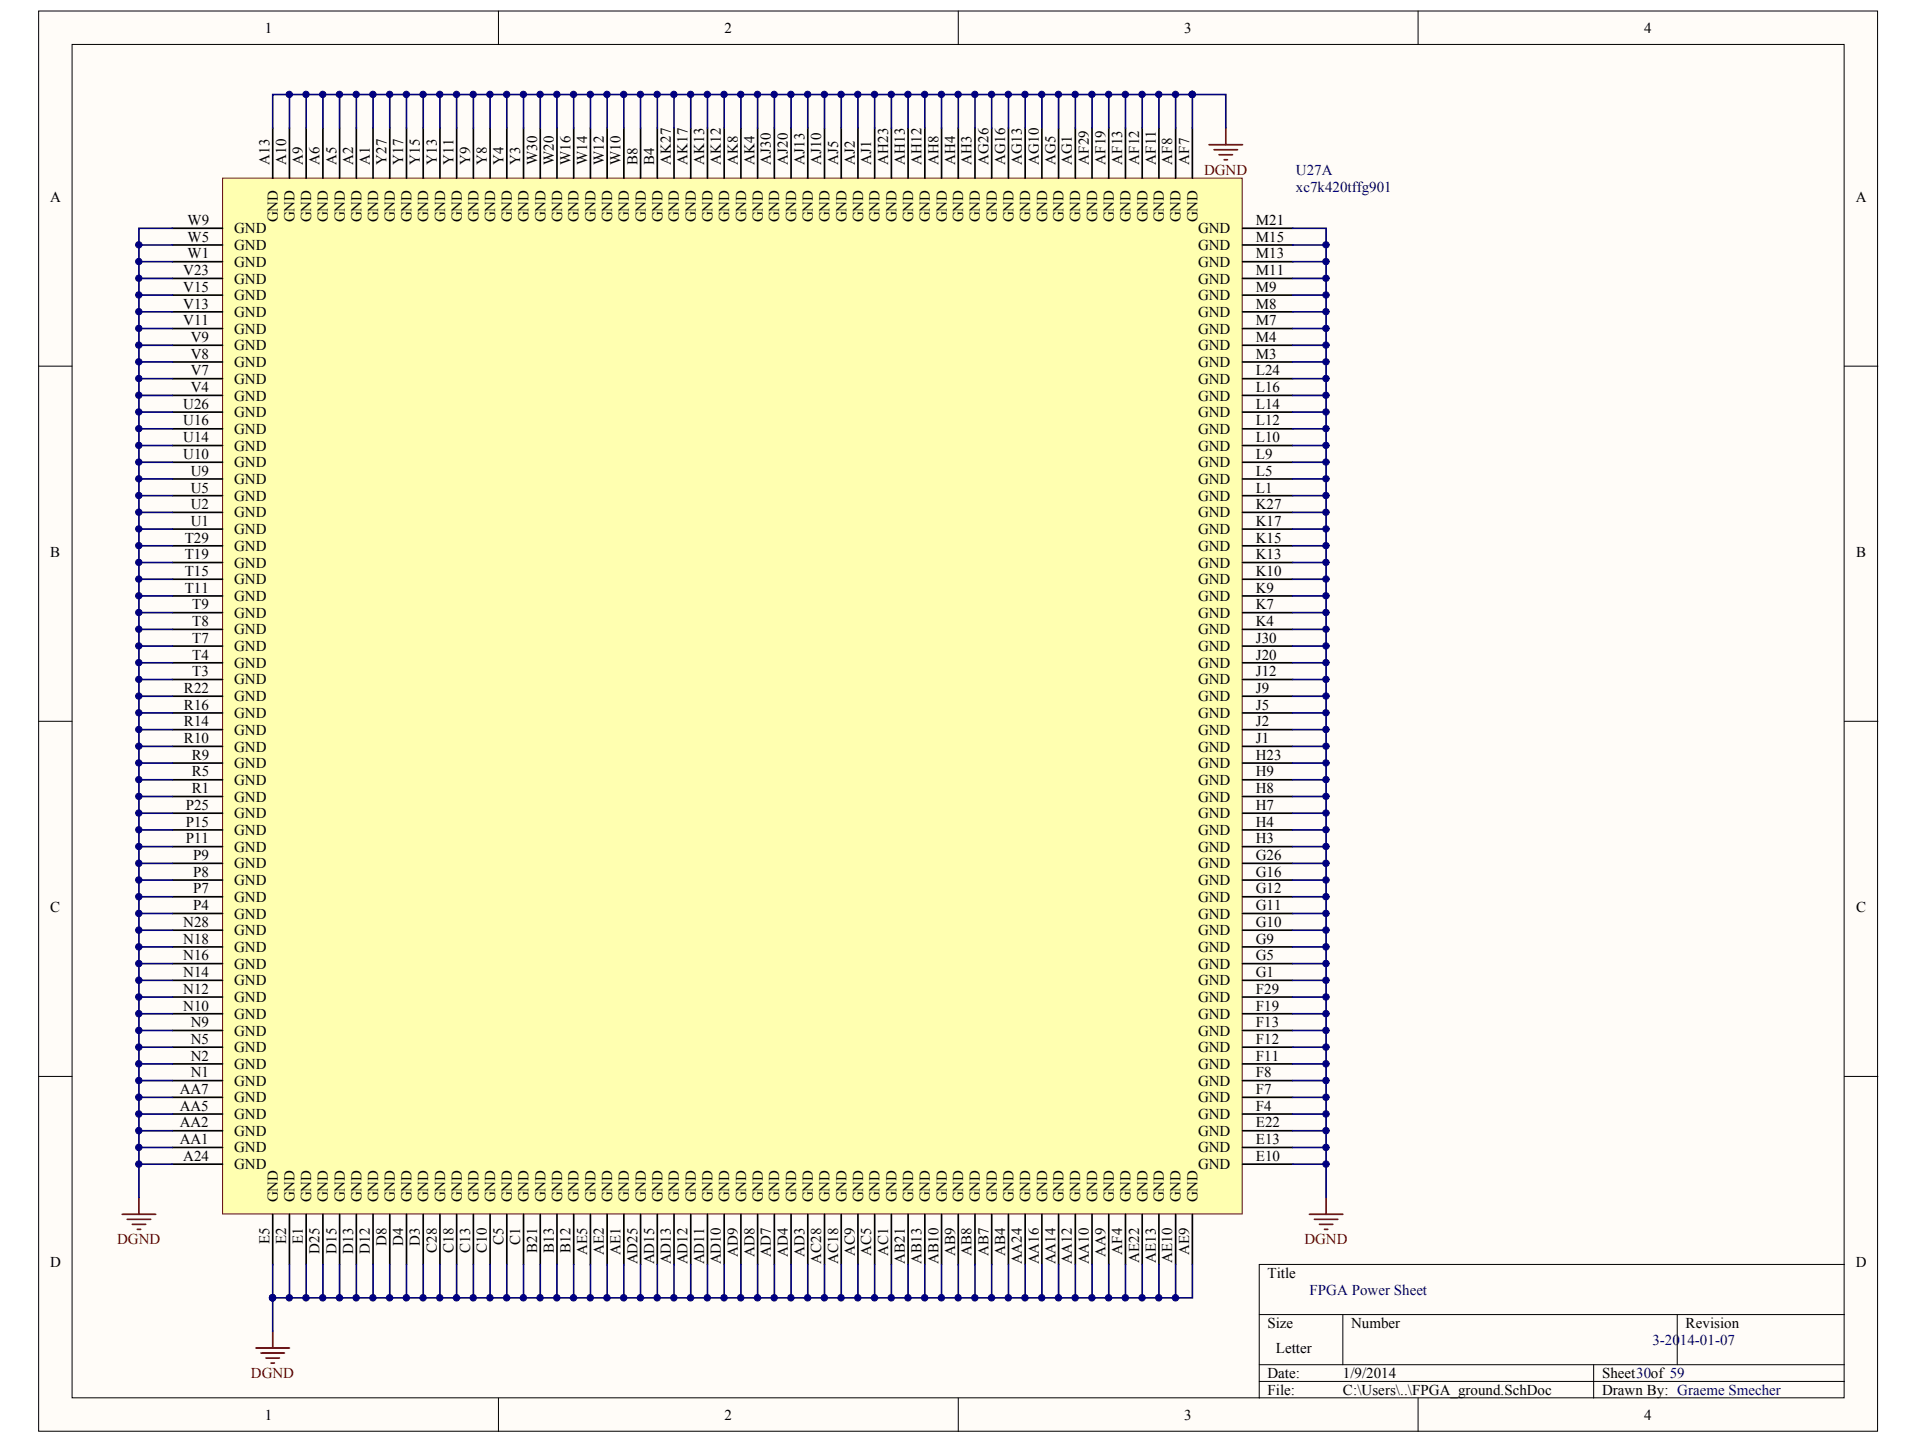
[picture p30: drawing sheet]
<svg xmlns="http://www.w3.org/2000/svg" width="271mm" height="204mm" viewBox="0 0 271 204" stroke-linecap="round" stroke-linejoin="round" font-family="sans-serif">
<defs><g id="words">
<g font-size="2.1">
<text x="37.4" y="4.6">1</text>
<text x="102.2" y="4.6">2</text>
<text x="167.1" y="4.6">3</text>
<text x="232" y="4.6">4</text>
<text x="38" y="23.2" transform="rotate(-90 38 23.2)">A13</text>
<text x="40.4" y="23.2" transform="rotate(-90 40.4 23.2)">A10</text>
<text x="42.7" y="23.2" transform="rotate(-90 42.7 23.2)">A9</text>
<text x="45.1" y="23.2" transform="rotate(-90 45.1 23.2)">A6</text>
<text x="47.5" y="23.2" transform="rotate(-90 47.5 23.2)">A5</text>
<text x="49.8" y="23.2" transform="rotate(-90 49.8 23.2)">A2</text>
<text x="52.2" y="23.2" transform="rotate(-90 52.2 23.2)">A1</text>
<text x="54.5" y="23.2" transform="rotate(-90 54.5 23.2)">Y27</text>
<text x="56.9" y="23.2" transform="rotate(-90 56.9 23.2)">Y17</text>
<text x="59.3" y="23.2" transform="rotate(-90 59.3 23.2)">Y15</text>
<text x="61.6" y="23.2" transform="rotate(-90 61.6 23.2)">Y13</text>
<text x="64" y="23.2" transform="rotate(-90 64 23.2)">Y11</text>
<text x="66.4" y="23.2" transform="rotate(-90 66.4 23.2)">Y9</text>
<text x="68.7" y="23.2" transform="rotate(-90 68.7 23.2)">Y8</text>
<text x="71" y="23.2" transform="rotate(-90 71 23.2)">Y4</text>
<text x="73.4" y="23.2" transform="rotate(-90 73.4 23.2)">Y3</text>
<text x="75.8" y="23.2" transform="rotate(-90 75.8 23.2)">W30</text>
<text x="78.1" y="23.2" transform="rotate(-90 78.1 23.2)">W20</text>
<text x="80.5" y="23.2" transform="rotate(-90 80.5 23.2)">W16</text>
<text x="82.8" y="23.2" transform="rotate(-90 82.8 23.2)">W14</text>
<text x="85.2" y="23.2" transform="rotate(-90 85.2 23.2)">W12</text>
<text x="87.6" y="23.2" transform="rotate(-90 87.6 23.2)">W10</text>
<text x="89.9" y="23.2" transform="rotate(-90 89.9 23.2)">B8</text>
<text x="92.3" y="23.2" transform="rotate(-90 92.3 23.2)">B4</text>
<text x="94.7" y="23.2" transform="rotate(-90 94.7 23.2)">AK27</text>
<text x="97" y="23.2" transform="rotate(-90 97 23.2)">AK17</text>
<text x="99.4" y="23.2" transform="rotate(-90 99.4 23.2)">AK13</text>
<text x="101.7" y="23.2" transform="rotate(-90 101.7 23.2)">AK12</text>
<text x="104.1" y="23.2" transform="rotate(-90 104.1 23.2)">AK8</text>
<text x="106.5" y="23.2" transform="rotate(-90 106.5 23.2)">AK4</text>
<text x="108.8" y="23.2" transform="rotate(-90 108.8 23.2)">AJ30</text>
<text x="111.2" y="23.2" transform="rotate(-90 111.2 23.2)">AJ20</text>
<text x="113.5" y="23.2" transform="rotate(-90 113.5 23.2)">AJ13</text>
<text x="115.9" y="23.2" transform="rotate(-90 115.9 23.2)">AJ10</text>
<text x="118.3" y="23.2" transform="rotate(-90 118.3 23.2)">AJ5</text>
<text x="120.6" y="23.2" transform="rotate(-90 120.6 23.2)">AJ2</text>
<text x="122.9" y="23.2" transform="rotate(-90 122.9 23.2)">AJ1</text>
<text x="125.3" y="23.2" transform="rotate(-90 125.3 23.2)">AH23</text>
<text x="127.7" y="23.2" transform="rotate(-90 127.7 23.2)">AH13</text>
<text x="130" y="23.2" transform="rotate(-90 130 23.2)">AH12</text>
<text x="132.4" y="23.2" transform="rotate(-90 132.4 23.2)">AH8</text>
<text x="134.8" y="23.2" transform="rotate(-90 134.8 23.2)">AH4</text>
<text x="137.1" y="23.2" transform="rotate(-90 137.1 23.2)">AH3</text>
<text x="139.5" y="23.2" transform="rotate(-90 139.5 23.2)">AG26</text>
<text x="141.8" y="23.2" transform="rotate(-90 141.8 23.2)">AG16</text>
<text x="144.2" y="23.2" transform="rotate(-90 144.2 23.2)">AG13</text>
<text x="146.6" y="23.2" transform="rotate(-90 146.6 23.2)">AG10</text>
<text x="148.9" y="23.2" transform="rotate(-90 148.9 23.2)">AG5</text>
<text x="151.3" y="23.2" transform="rotate(-90 151.3 23.2)">AG1</text>
<text x="153.6" y="23.2" transform="rotate(-90 153.6 23.2)">AF29</text>
<text x="156" y="23.2" transform="rotate(-90 156 23.2)">AF19</text>
<text x="158.4" y="23.2" transform="rotate(-90 158.4 23.2)">AF13</text>
<text x="160.7" y="23.2" transform="rotate(-90 160.7 23.2)">AF12</text>
<text x="163.1" y="23.2" transform="rotate(-90 163.1 23.2)">AF11</text>
<text x="165.4" y="23.2" transform="rotate(-90 165.4 23.2)">AF8</text>
<text x="167.8" y="23.2" transform="rotate(-90 167.8 23.2)">AF7</text>
<text x="7.1" y="28.5">A</text>
<text x="261.9" y="28.5">A</text>
<text x="26.5" y="34.1">W5</text>
<text x="26.5" y="31.8">W9</text>
<text x="33.1" y="35.3">GND</text>
<text x="33.1" y="32.9">GND</text>
<text x="39.2" y="31.4" transform="rotate(-90 39.2 31.4)">GND</text>
<text x="41.5" y="31.4" transform="rotate(-90 41.5 31.4)">GND</text>
<text x="43.9" y="31.4" transform="rotate(-90 43.9 31.4)">GND</text>
<text x="46.3" y="31.4" transform="rotate(-90 46.3 31.4)">GND</text>
<text x="48.6" y="31.4" transform="rotate(-90 48.6 31.4)">GND</text>
<text x="51" y="31.4" transform="rotate(-90 51 31.4)">GND</text>
<text x="53.4" y="31.4" transform="rotate(-90 53.4 31.4)">GND</text>
<text x="55.7" y="31.4" transform="rotate(-90 55.7 31.4)">GND</text>
<text x="58.1" y="31.4" transform="rotate(-90 58.1 31.4)">GND</text>
<text x="60.4" y="31.4" transform="rotate(-90 60.4 31.4)">GND</text>
<text x="62.8" y="31.4" transform="rotate(-90 62.8 31.4)">GND</text>
<text x="65.2" y="31.4" transform="rotate(-90 65.2 31.4)">GND</text>
<text x="67.5" y="31.4" transform="rotate(-90 67.5 31.4)">GND</text>
<text x="69.9" y="31.4" transform="rotate(-90 69.9 31.4)">GND</text>
<text x="72.2" y="31.4" transform="rotate(-90 72.2 31.4)">GND</text>
<text x="74.6" y="31.4" transform="rotate(-90 74.6 31.4)">GND</text>
<text x="77" y="31.4" transform="rotate(-90 77 31.4)">GND</text>
<text x="79.3" y="31.4" transform="rotate(-90 79.3 31.4)">GND</text>
<text x="81.7" y="31.4" transform="rotate(-90 81.7 31.4)">GND</text>
<text x="84" y="31.4" transform="rotate(-90 84 31.4)">GND</text>
<text x="86.4" y="31.4" transform="rotate(-90 86.4 31.4)">GND</text>
<text x="88.8" y="31.4" transform="rotate(-90 88.8 31.4)">GND</text>
<text x="91.1" y="31.4" transform="rotate(-90 91.1 31.4)">GND</text>
<text x="93.5" y="31.4" transform="rotate(-90 93.5 31.4)">GND</text>
<text x="95.8" y="31.4" transform="rotate(-90 95.8 31.4)">GND</text>
<text x="98.2" y="31.4" transform="rotate(-90 98.2 31.4)">GND</text>
<text x="100.5" y="31.4" transform="rotate(-90 100.5 31.4)">GND</text>
<text x="102.9" y="31.4" transform="rotate(-90 102.9 31.4)">GND</text>
<text x="105.3" y="31.4" transform="rotate(-90 105.3 31.4)">GND</text>
<text x="107.6" y="31.4" transform="rotate(-90 107.6 31.4)">GND</text>
<text x="110" y="31.4" transform="rotate(-90 110 31.4)">GND</text>
<text x="112.3" y="31.4" transform="rotate(-90 112.3 31.4)">GND</text>
<text x="114.7" y="31.4" transform="rotate(-90 114.7 31.4)">GND</text>
<text x="117.1" y="31.4" transform="rotate(-90 117.1 31.4)">GND</text>
<text x="119.4" y="31.4" transform="rotate(-90 119.4 31.4)">GND</text>
<text x="121.8" y="31.4" transform="rotate(-90 121.8 31.4)">GND</text>
<text x="124.1" y="31.4" transform="rotate(-90 124.1 31.4)">GND</text>
<text x="126.5" y="31.4" transform="rotate(-90 126.5 31.4)">GND</text>
<text x="128.9" y="31.4" transform="rotate(-90 128.9 31.4)">GND</text>
<text x="131.2" y="31.4" transform="rotate(-90 131.2 31.4)">GND</text>
<text x="133.6" y="31.4" transform="rotate(-90 133.6 31.4)">GND</text>
<text x="135.9" y="31.4" transform="rotate(-90 135.9 31.4)">GND</text>
<text x="138.3" y="31.4" transform="rotate(-90 138.3 31.4)">GND</text>
<text x="140.7" y="31.4" transform="rotate(-90 140.7 31.4)">GND</text>
<text x="143" y="31.4" transform="rotate(-90 143 31.4)">GND</text>
<text x="145.4" y="31.4" transform="rotate(-90 145.4 31.4)">GND</text>
<text x="147.8" y="31.4" transform="rotate(-90 147.8 31.4)">GND</text>
<text x="150.1" y="31.4" transform="rotate(-90 150.1 31.4)">GND</text>
<text x="152.4" y="31.4" transform="rotate(-90 152.4 31.4)">GND</text>
<text x="154.8" y="31.4" transform="rotate(-90 154.8 31.4)">GND</text>
<text x="157.2" y="31.4" transform="rotate(-90 157.2 31.4)">GND</text>
<text x="159.5" y="31.4" transform="rotate(-90 159.5 31.4)">GND</text>
<text x="161.9" y="31.4" transform="rotate(-90 161.9 31.4)">GND</text>
<text x="164.2" y="31.4" transform="rotate(-90 164.2 31.4)">GND</text>
<text x="166.6" y="31.4" transform="rotate(-90 166.6 31.4)">GND</text>
<text x="169" y="31.4" transform="rotate(-90 169 31.4)">GND</text>
<text x="169.1" y="35.3">GND</text>
<text x="169.1" y="32.9">GND</text>
<text x="177.2" y="34.1">M15</text>
<text x="177.2" y="31.8">M21</text>
<text x="25.9" y="41.2">V15</text>
<text x="25.9" y="38.8">V23</text>
<text x="26.5" y="36.5">W1</text>
<text x="33.1" y="40">GND</text>
<text x="33.1" y="37.6">GND</text>
<text x="169.1" y="40">GND</text>
<text x="169.1" y="37.6">GND</text>
<text x="177.2" y="41.2">M9</text>
<text x="177.2" y="38.8">M11</text>
<text x="177.2" y="36.5">M13</text>
<text x="25.9" y="45.9">V11</text>
<text x="25.9" y="43.6">V13</text>
<text x="33.1" y="47.1">GND</text>
<text x="33.1" y="44.7">GND</text>
<text x="33.1" y="42.4">GND</text>
<text x="169.1" y="47.1">GND</text>
<text x="169.1" y="44.7">GND</text>
<text x="169.1" y="42.4">GND</text>
<text x="177.2" y="45.9">M7</text>
<text x="177.2" y="43.6">M8</text>
<text x="26.9" y="53">V7</text>
<text x="26.9" y="50.6">V8</text>
<text x="26.9" y="48.2">V9</text>
<text x="33.1" y="51.8">GND</text>
<text x="33.1" y="49.4">GND</text>
<text x="169.1" y="51.8">GND</text>
<text x="169.1" y="49.4">GND</text>
<text x="177.2" y="53">L24</text>
<text x="177.2" y="50.6">M3</text>
<text x="177.2" y="48.2">M4</text>
<text x="25.9" y="57.7">U26</text>
<text x="26.9" y="55.3">V4</text>
<text x="33.1" y="58.9">GND</text>
<text x="33.1" y="56.5">GND</text>
<text x="33.1" y="54.2">GND</text>
<text x="169.1" y="58.9">GND</text>
<text x="169.1" y="56.5">GND</text>
<text x="169.1" y="54.2">GND</text>
<text x="177.2" y="57.7">L14</text>
<text x="177.2" y="55.3">L16</text>
<text x="25.9" y="64.8">U10</text>
<text x="25.9" y="62.4">U14</text>
<text x="25.9" y="60">U16</text>
<text x="33.1" y="66">GND</text>
<text x="33.1" y="63.6">GND</text>
<text x="33.1" y="61.2">GND</text>
<text x="169.1" y="66">GND</text>
<text x="169.1" y="63.6">GND</text>
<text x="169.1" y="61.2">GND</text>
<text x="177.2" y="64.8">L9</text>
<text x="177.2" y="62.4">L10</text>
<text x="177.2" y="60">L12</text>
<text x="26.9" y="71.8">U2</text>
<text x="26.9" y="69.5">U5</text>
<text x="26.9" y="67.1">U9</text>
<text x="33.1" y="70.7">GND</text>
<text x="33.1" y="68.3">GND</text>
<text x="169.1" y="70.7">GND</text>
<text x="169.1" y="68.3">GND</text>
<text x="177.2" y="71.8">K27</text>
<text x="177.2" y="69.5">L1</text>
<text x="177.2" y="67.1">L5</text>
<text x="26.1" y="76.6">T29</text>
<text x="26.9" y="74.2">U1</text>
<text x="33.1" y="77.7">GND</text>
<text x="33.1" y="75.4">GND</text>
<text x="33.1" y="73">GND</text>
<text x="169.1" y="77.7">GND</text>
<text x="169.1" y="75.4">GND</text>
<text x="169.1" y="73">GND</text>
<text x="177.2" y="76.6">K15</text>
<text x="177.2" y="74.2">K17</text>
<text x="7.1" y="78.6">B</text>
<text x="26.1" y="83.7">T11</text>
<text x="26.1" y="81.3">T15</text>
<text x="26.1" y="78.9">T19</text>
<text x="33.1" y="82.5">GND</text>
<text x="33.1" y="80.1">GND</text>
<text x="169.1" y="82.5">GND</text>
<text x="169.1" y="80.1">GND</text>
<text x="177.2" y="83.7">K9</text>
<text x="177.2" y="81.3">K10</text>
<text x="177.2" y="78.9">K13</text>
<text x="261.9" y="78.6">B</text>
<text x="27.1" y="88.3">T8</text>
<text x="27.1" y="86">T9</text>
<text x="33.1" y="89.5">GND</text>
<text x="33.1" y="87.2">GND</text>
<text x="33.1" y="84.8">GND</text>
<text x="169.1" y="89.5">GND</text>
<text x="169.1" y="87.2">GND</text>
<text x="169.1" y="84.8">GND</text>
<text x="177.2" y="88.3">K4</text>
<text x="177.2" y="86">K7</text>
<text x="27.1" y="95.4">T3</text>
<text x="27.1" y="93.1">T4</text>
<text x="27.1" y="90.7">T7</text>
<text x="33.1" y="94.3">GND</text>
<text x="33.1" y="91.9">GND</text>
<text x="169.1" y="94.3">GND</text>
<text x="169.1" y="91.9">GND</text>
<text x="177.2" y="95.4">J12</text>
<text x="177.2" y="93.1">J20</text>
<text x="177.2" y="90.7">J30</text>
<text x="26" y="100.1">R16</text>
<text x="26" y="97.8">R22</text>
<text x="33.1" y="101.3">GND</text>
<text x="33.1" y="99">GND</text>
<text x="33.1" y="96.6">GND</text>
<text x="169.1" y="101.3">GND</text>
<text x="169.1" y="99">GND</text>
<text x="169.1" y="96.6">GND</text>
<text x="177.2" y="100.1">J5</text>
<text x="177.2" y="97.8">J9</text>
<text x="26" y="104.9">R10</text>
<text x="26" y="102.5">R14</text>
<text x="27" y="107.2">R9</text>
<text x="33.1" y="106">GND</text>
<text x="33.1" y="103.7">GND</text>
<text x="169.1" y="106">GND</text>
<text x="169.1" y="103.7">GND</text>
<text x="177.2" y="107.2">H23</text>
<text x="177.2" y="104.9">J1</text>
<text x="177.2" y="102.5">J2</text>
<text x="27" y="111.9">R1</text>
<text x="27" y="109.6">R5</text>
<text x="33.1" y="113.1">GND</text>
<text x="33.1" y="110.7">GND</text>
<text x="33.1" y="108.4">GND</text>
<text x="169.1" y="113.1">GND</text>
<text x="169.1" y="110.7">GND</text>
<text x="169.1" y="108.4">GND</text>
<text x="177.2" y="111.9">H8</text>
<text x="177.2" y="109.6">H9</text>
<text x="26.2" y="119">P11</text>
<text x="26.2" y="116.7">P15</text>
<text x="26.2" y="114.3">P25</text>
<text x="33.1" y="117.8">GND</text>
<text x="33.1" y="115.5">GND</text>
<text x="169.1" y="117.8">GND</text>
<text x="169.1" y="115.5">GND</text>
<text x="177.2" y="119">H3</text>
<text x="177.2" y="116.7">H4</text>
<text x="177.2" y="114.3">H7</text>
<text x="27.3" y="123.7">P8</text>
<text x="27.3" y="121.3">P9</text>
<text x="33.1" y="124.9">GND</text>
<text x="33.1" y="122.5">GND</text>
<text x="33.1" y="120.2">GND</text>
<text x="169.1" y="124.9">GND</text>
<text x="169.1" y="122.5">GND</text>
<text x="169.1" y="120.2">GND</text>
<text x="177.2" y="123.7">G16</text>
<text x="177.2" y="121.3">G26</text>
<text x="7.1" y="128.7">C</text>
<text x="25.9" y="130.8">N28</text>
<text x="27.3" y="128.4">P4</text>
<text x="27.3" y="126.1">P7</text>
<text x="33.1" y="132">GND</text>
<text x="33.1" y="129.6">GND</text>
<text x="33.1" y="127.3">GND</text>
<text x="169.1" y="132">GND</text>
<text x="169.1" y="129.6">GND</text>
<text x="169.1" y="127.3">GND</text>
<text x="177.2" y="130.8">G10</text>
<text x="177.2" y="128.4">G11</text>
<text x="177.2" y="126.1">G12</text>
<text x="261.9" y="128.7">C</text>
<text x="25.9" y="137.9">N14</text>
<text x="25.9" y="135.5">N16</text>
<text x="25.9" y="133.2">N18</text>
<text x="33.1" y="136.7">GND</text>
<text x="33.1" y="134.3">GND</text>
<text x="169.1" y="136.7">GND</text>
<text x="169.1" y="134.3">GND</text>
<text x="177.2" y="137.9">G1</text>
<text x="177.2" y="135.5">G5</text>
<text x="177.2" y="133.2">G9</text>
<text x="25.9" y="142.6">N10</text>
<text x="25.9" y="140.2">N12</text>
<text x="33.1" y="143.8">GND</text>
<text x="33.1" y="141.4">GND</text>
<text x="33.1" y="139.1">GND</text>
<text x="169.1" y="143.8">GND</text>
<text x="169.1" y="141.4">GND</text>
<text x="169.1" y="139.1">GND</text>
<text x="177.2" y="142.6">F19</text>
<text x="177.2" y="140.2">F29</text>
<text x="26.9" y="149.7">N2</text>
<text x="26.9" y="147.3">N5</text>
<text x="26.9" y="145">N9</text>
<text x="33.1" y="148.5">GND</text>
<text x="33.1" y="146.1">GND</text>
<text x="169.1" y="148.5">GND</text>
<text x="169.1" y="146.1">GND</text>
<text x="177.2" y="149.7">F11</text>
<text x="177.2" y="147.3">F12</text>
<text x="177.2" y="145">F13</text>
<text x="25.4" y="154.4">AA7</text>
<text x="26.9" y="152">N1</text>
<text x="33.1" y="153.2">GND</text>
<text x="33.1" y="150.8">GND</text>
<text x="33.1" y="155.6">GND</text>
<text x="169.1" y="155.6">GND</text>
<text x="169.1" y="153.2">GND</text>
<text x="169.1" y="150.8">GND</text>
<text x="177.2" y="154.4">F7</text>
<text x="177.2" y="152">F8</text>
<text x="25.4" y="161.4">AA1</text>
<text x="25.4" y="159.1">AA2</text>
<text x="25.4" y="156.8">AA5</text>
<text x="33.1" y="160.3">GND</text>
<text x="33.1" y="157.9">GND</text>
<text x="169.1" y="160.3">GND</text>
<text x="169.1" y="157.9">GND</text>
<text x="177.2" y="161.4">E13</text>
<text x="177.2" y="159.1">E22</text>
<text x="177.2" y="156.8">F4</text>
<text x="25.9" y="163.8">A24</text>
<text x="33.1" y="165">GND</text>
<text x="33.1" y="162.6">GND</text>
<text x="169.1" y="165">GND</text>
<text x="169.1" y="162.6">GND</text>
<text x="177.2" y="163.8">E10</text>
<text x="39.2" y="169.7" transform="rotate(-90 39.2 169.7)">GND</text>
<text x="41.5" y="169.7" transform="rotate(-90 41.5 169.7)">GND</text>
<text x="43.9" y="169.7" transform="rotate(-90 43.9 169.7)">GND</text>
<text x="46.3" y="169.7" transform="rotate(-90 46.3 169.7)">GND</text>
<text x="48.6" y="169.7" transform="rotate(-90 48.6 169.7)">GND</text>
<text x="51" y="169.7" transform="rotate(-90 51 169.7)">GND</text>
<text x="53.4" y="169.7" transform="rotate(-90 53.4 169.7)">GND</text>
<text x="55.7" y="169.7" transform="rotate(-90 55.7 169.7)">GND</text>
<text x="58.1" y="169.7" transform="rotate(-90 58.1 169.7)">GND</text>
<text x="60.4" y="169.7" transform="rotate(-90 60.4 169.7)">GND</text>
<text x="62.8" y="169.7" transform="rotate(-90 62.8 169.7)">GND</text>
<text x="65.2" y="169.7" transform="rotate(-90 65.2 169.7)">GND</text>
<text x="67.5" y="169.7" transform="rotate(-90 67.5 169.7)">GND</text>
<text x="69.9" y="169.7" transform="rotate(-90 69.9 169.7)">GND</text>
<text x="72.2" y="169.7" transform="rotate(-90 72.2 169.7)">GND</text>
<text x="74.6" y="169.7" transform="rotate(-90 74.6 169.7)">GND</text>
<text x="77" y="169.7" transform="rotate(-90 77 169.7)">GND</text>
<text x="79.3" y="169.7" transform="rotate(-90 79.3 169.7)">GND</text>
<text x="81.7" y="169.7" transform="rotate(-90 81.7 169.7)">GND</text>
<text x="84" y="169.7" transform="rotate(-90 84 169.7)">GND</text>
<text x="86.4" y="169.7" transform="rotate(-90 86.4 169.7)">GND</text>
<text x="88.8" y="169.7" transform="rotate(-90 88.8 169.7)">GND</text>
<text x="91.1" y="169.7" transform="rotate(-90 91.1 169.7)">GND</text>
<text x="93.5" y="169.7" transform="rotate(-90 93.5 169.7)">GND</text>
<text x="95.8" y="169.7" transform="rotate(-90 95.8 169.7)">GND</text>
<text x="98.2" y="169.7" transform="rotate(-90 98.2 169.7)">GND</text>
<text x="100.5" y="169.7" transform="rotate(-90 100.5 169.7)">GND</text>
<text x="102.9" y="169.7" transform="rotate(-90 102.9 169.7)">GND</text>
<text x="105.3" y="169.7" transform="rotate(-90 105.3 169.7)">GND</text>
<text x="107.6" y="169.7" transform="rotate(-90 107.6 169.7)">GND</text>
<text x="110" y="169.7" transform="rotate(-90 110 169.7)">GND</text>
<text x="112.3" y="169.7" transform="rotate(-90 112.3 169.7)">GND</text>
<text x="114.7" y="169.7" transform="rotate(-90 114.7 169.7)">GND</text>
<text x="117.1" y="169.7" transform="rotate(-90 117.1 169.7)">GND</text>
<text x="119.4" y="169.7" transform="rotate(-90 119.4 169.7)">GND</text>
<text x="121.8" y="169.7" transform="rotate(-90 121.8 169.7)">GND</text>
<text x="124.1" y="169.7" transform="rotate(-90 124.1 169.7)">GND</text>
<text x="126.5" y="169.7" transform="rotate(-90 126.5 169.7)">GND</text>
<text x="128.9" y="169.7" transform="rotate(-90 128.9 169.7)">GND</text>
<text x="131.2" y="169.7" transform="rotate(-90 131.2 169.7)">GND</text>
<text x="133.6" y="169.7" transform="rotate(-90 133.6 169.7)">GND</text>
<text x="135.9" y="169.7" transform="rotate(-90 135.9 169.7)">GND</text>
<text x="138.3" y="169.7" transform="rotate(-90 138.3 169.7)">GND</text>
<text x="140.7" y="169.7" transform="rotate(-90 140.7 169.7)">GND</text>
<text x="143" y="169.7" transform="rotate(-90 143 169.7)">GND</text>
<text x="145.4" y="169.7" transform="rotate(-90 145.4 169.7)">GND</text>
<text x="147.8" y="169.7" transform="rotate(-90 147.8 169.7)">GND</text>
<text x="150.1" y="169.7" transform="rotate(-90 150.1 169.7)">GND</text>
<text x="152.4" y="169.7" transform="rotate(-90 152.4 169.7)">GND</text>
<text x="154.8" y="169.7" transform="rotate(-90 154.8 169.7)">GND</text>
<text x="157.2" y="169.7" transform="rotate(-90 157.2 169.7)">GND</text>
<text x="159.5" y="169.7" transform="rotate(-90 159.5 169.7)">GND</text>
<text x="161.9" y="169.7" transform="rotate(-90 161.9 169.7)">GND</text>
<text x="164.2" y="169.7" transform="rotate(-90 164.2 169.7)">GND</text>
<text x="166.6" y="169.7" transform="rotate(-90 166.6 169.7)">GND</text>
<text x="169" y="169.7" transform="rotate(-90 169 169.7)">GND</text>
<text x="7.1" y="178.9">D</text>
<text x="38" y="175.6" transform="rotate(-90 38 175.6)">E5</text>
<text x="40.4" y="175.6" transform="rotate(-90 40.4 175.6)">E2</text>
<text x="42.7" y="175.6" transform="rotate(-90 42.7 175.6)">E1</text>
<text x="45.1" y="176.9" transform="rotate(-90 45.1 176.9)">D25</text>
<text x="47.5" y="176.9" transform="rotate(-90 47.5 176.9)">D15</text>
<text x="49.8" y="176.9" transform="rotate(-90 49.8 176.9)">D13</text>
<text x="52.2" y="176.9" transform="rotate(-90 52.2 176.9)">D12</text>
<text x="54.5" y="175.9" transform="rotate(-90 54.5 175.9)">D8</text>
<text x="56.9" y="175.9" transform="rotate(-90 56.9 175.9)">D4</text>
<text x="59.3" y="175.9" transform="rotate(-90 59.3 175.9)">D3</text>
<text x="61.6" y="176.8" transform="rotate(-90 61.6 176.8)">C28</text>
<text x="64" y="176.8" transform="rotate(-90 64 176.8)">C18</text>
<text x="66.4" y="176.8" transform="rotate(-90 66.4 176.8)">C13</text>
<text x="68.7" y="176.8" transform="rotate(-90 68.7 176.8)">C10</text>
<text x="71" y="175.7" transform="rotate(-90 71 175.7)">C5</text>
<text x="73.4" y="175.7" transform="rotate(-90 73.4 175.7)">C1</text>
<text x="75.8" y="176.8" transform="rotate(-90 75.8 176.8)">B21</text>
<text x="78.1" y="176.8" transform="rotate(-90 78.1 176.8)">B13</text>
<text x="80.5" y="176.8" transform="rotate(-90 80.5 176.8)">B12</text>
<text x="82.8" y="177.2" transform="rotate(-90 82.8 177.2)">AE5</text>
<text x="85.2" y="177.2" transform="rotate(-90 85.2 177.2)">AE2</text>
<text x="87.6" y="177.2" transform="rotate(-90 87.6 177.2)">AE1</text>
<text x="89.9" y="178.4" transform="rotate(-90 89.9 178.4)">AD25</text>
<text x="92.3" y="178.4" transform="rotate(-90 92.3 178.4)">AD15</text>
<text x="94.7" y="178.4" transform="rotate(-90 94.7 178.4)">AD13</text>
<text x="97" y="178.4" transform="rotate(-90 97 178.4)">AD12</text>
<text x="99.4" y="178.4" transform="rotate(-90 99.4 178.4)">AD11</text>
<text x="101.7" y="178.4" transform="rotate(-90 101.7 178.4)">AD10</text>
<text x="104.1" y="177.4" transform="rotate(-90 104.1 177.4)">AD9</text>
<text x="106.5" y="177.4" transform="rotate(-90 106.5 177.4)">AD8</text>
<text x="108.8" y="177.4" transform="rotate(-90 108.8 177.4)">AD7</text>
<text x="111.2" y="177.4" transform="rotate(-90 111.2 177.4)">AD4</text>
<text x="113.5" y="177.4" transform="rotate(-90 113.5 177.4)">AD3</text>
<text x="115.9" y="178.3" transform="rotate(-90 115.9 178.3)">AC28</text>
<text x="118.3" y="178.3" transform="rotate(-90 118.3 178.3)">AC18</text>
<text x="120.6" y="177.2" transform="rotate(-90 120.6 177.2)">AC9</text>
<text x="122.9" y="177.2" transform="rotate(-90 122.9 177.2)">AC5</text>
<text x="125.3" y="177.2" transform="rotate(-90 125.3 177.2)">AC1</text>
<text x="127.7" y="178.3" transform="rotate(-90 127.7 178.3)">AB21</text>
<text x="130" y="178.3" transform="rotate(-90 130 178.3)">AB13</text>
<text x="132.4" y="178.3" transform="rotate(-90 132.4 178.3)">AB10</text>
<text x="134.8" y="177.2" transform="rotate(-90 134.8 177.2)">AB9</text>
<text x="137.1" y="177.2" transform="rotate(-90 137.1 177.2)">AB8</text>
<text x="139.5" y="177.2" transform="rotate(-90 139.5 177.2)">AB7</text>
<text x="141.8" y="177.2" transform="rotate(-90 141.8 177.2)">AB4</text>
<text x="144.2" y="178.4" transform="rotate(-90 144.2 178.4)">AA24</text>
<text x="146.6" y="178.4" transform="rotate(-90 146.6 178.4)">AA16</text>
<text x="148.9" y="178.4" transform="rotate(-90 148.9 178.4)">AA14</text>
<text x="151.3" y="178.4" transform="rotate(-90 151.3 178.4)">AA12</text>
<text x="153.6" y="178.4" transform="rotate(-90 153.6 178.4)">AA10</text>
<text x="156" y="177.4" transform="rotate(-90 156 177.4)">AA9</text>
<text x="158.4" y="177" transform="rotate(-90 158.4 177)">AF4</text>
<text x="160.7" y="178.2" transform="rotate(-90 160.7 178.2)">AE22</text>
<text x="163.1" y="178.2" transform="rotate(-90 163.1 178.2)">AE13</text>
<text x="165.4" y="178.2" transform="rotate(-90 165.4 178.2)">AE10</text>
<text x="167.8" y="177.2" transform="rotate(-90 167.8 177.2)">AE9</text>
<text x="261.9" y="178.9">D</text>
<text x="178.9" y="180.3">Title</text>
<text x="178.9" y="187.4">Size</text>
<text x="180" y="190.9">Letter</text>
<text x="190.7" y="187.4">Number</text>
<text x="237.9" y="187.4">Revision</text>
<text x="178.9" y="194.5">Date:</text>
<text x="178.9" y="196.8">File:</text>
<text x="189.5" y="194.5">1/9/2014</text>
<text x="189.5" y="196.8">C:\Users\..\FPGA_ground.SchDoc</text>
<text x="226.1" y="194.5">Sheet30of 59</text>
<text x="226.1" y="196.8">Drawn By: Graeme Smecher</text>
<text x="37.4" y="200.4">1</text>
<text x="102.2" y="200.4">2</text>
<text x="167.1" y="200.4">3</text>
<text x="232" y="200.4">4</text>
</g>
<g font-size="2.1" fill="#800000">
<text x="169.9" y="24.7">DGND</text>
<text x="16.5" y="175.6">DGND</text>
<text x="184.1" y="175.6">DGND</text>
<text x="35.4" y="194.5">DGND</text>
</g>
<g font-size="2.1" fill="#000080">
<text x="182.9" y="24.7">U27A</text>
<text x="182.9" y="27">xc7k420tffg901</text>
<text x="184.8" y="182.7">FPGA Power Sheet</text>
<text x="233.2" y="189.8">3-2014-01-07</text>
</g>
</g></defs>
<g fill="#fffcf8" stroke="#000" stroke-width=".14">
<path d="M5.5 1.6h259.4v200.4h-259.4z"/>
<path d="M10.2 6.3h250v190.9h-250z"/>
</g>
<g fill="none" stroke="#000" stroke-width=".14">
<path d="M70.3 1.6v4.7M135.2 1.6v4.7M200.1 1.6v4.7M5.5 51.7h4.7M260.3 51.7h4.7M5.5 101.8h4.7M260.3 101.8h4.7M5.5 151.9h4.7M260.3 151.9h4.7M260.3 178.4h-82.6v18.9M70.3 197.3v4.7M135.2 197.3v4.7"/>
<path d="M177.7 185.5h82.6M177.7 192.6h82.6M177.7 194.9h82.6M189.5 185.5v7.1M200.1 197.3v4.7M224.9 192.6v4.7M236.7 185.5v7.1"/>
</g>
<path d="M31.4 25.1h143.9v146.2h-143.9z" fill="#ffffb0" stroke="#800000" stroke-width=".14"/>
<g fill="none" stroke="#000" stroke-width=".24">
<path d="M38.5 18.1v7M40.8 18.1v7M43.2 18.1v7M45.6 18.1v7M47.9 18.1v7M50.3 18.1v7M52.6 18.1v7M55 18.1v7M57.4 18.1v7M59.7 18.1v7M62.1 18.1v7M64.4 18.1v7"/>
<path d="M66.8 18.1v7M69.2 18.1v7M71.5 18.1v7M73.9 18.1v7M76.2 18.1v7M78.6 18.1v7M81 18.1v7M83.3 18.1v7M85.7 18.1v7M88 18.1v7M90.4 18.1v7M92.8 18.1v7"/>
<path d="M95.1 18.1v7M97.5 18.1v7M99.8 18.1v7M102.2 18.1v7M104.5 18.1v7M106.9 18.1v7M109.3 18.1v7M111.6 18.1v7M114 18.1v7M116.3 18.1v7M118.7 18.1v7M121.1 18.1v7"/>
<path d="M123.4 18.1v7M125.8 18.1v7M128.1 18.1v7M130.5 18.1v7M132.9 18.1v7M135.2 18.1v7M137.6 18.1v7M139.9 18.1v7M142.3 18.1v7M144.7 18.1v7M147 18.1v7M149.4 18.1v7"/>
<path d="M151.7 18.1v7M154.1 18.1v7M156.5 18.1v7M158.8 18.1v7M161.2 18.1v7M163.5 18.1v7M165.9 18.1v7M168.3 18.1v7M24.3 39.3h7.1M24.3 36.9h7.1M24.3 34.6h7.1M24.3 32.2h7.1"/>
<path d="M175.3 39.3h7.1M175.3 36.9h7.1M175.3 34.6h7.1M175.3 32.2h7.1M24.3 58.2h7.1M24.3 55.8h7.1M24.3 53.4h7.1M24.3 51.1h7.1M24.3 48.7h7.1M24.3 46.4h7.1M24.3 44h7.1M24.3 41.6h7.1"/>
<path d="M175.3 58.2h7.1M175.3 55.8h7.1M175.3 53.4h7.1M175.3 51.1h7.1M175.3 48.7h7.1M175.3 46.4h7.1M175.3 44h7.1M175.3 41.6h7.1M24.3 79.4h7.1M24.3 77h7.1M24.3 74.7h7.1M24.3 72.3h7.1"/>
<path d="M24.3 69.9h7.1M24.3 67.6h7.1M24.3 65.2h7.1M24.3 62.9h7.1M24.3 60.5h7.1M175.3 79.4h7.1M175.3 77h7.1M175.3 74.7h7.1M175.3 72.3h7.1M175.3 69.9h7.1M175.3 67.6h7.1M175.3 65.2h7.1"/>
<path d="M175.3 62.9h7.1M175.3 60.5h7.1M24.3 98.2h7.1M24.3 95.9h7.1M24.3 93.5h7.1M24.3 91.2h7.1M24.3 88.8h7.1M24.3 86.5h7.1M24.3 84.1h7.1M24.3 81.7h7.1M175.3 98.2h7.1M175.3 95.9h7.1"/>
<path d="M175.3 93.5h7.1M175.3 91.2h7.1M175.3 88.8h7.1M175.3 86.5h7.1M175.3 84.1h7.1M175.3 81.7h7.1M24.3 119.5h7.1M24.3 117.1h7.1M24.3 114.8h7.1M24.3 112.4h7.1M24.3 110h7.1M24.3 107.7h7.1"/>
<path d="M24.3 105.3h7.1M24.3 103h7.1M24.3 100.6h7.1M175.3 119.5h7.1M175.3 117.1h7.1M175.3 114.8h7.1M175.3 112.4h7.1M175.3 110h7.1M175.3 107.7h7.1M175.3 105.3h7.1M175.3 103h7.1M175.3 100.6h7.1"/>
<path d="M24.3 138.3h7.1M24.3 136h7.1M24.3 133.6h7.1M24.3 131.3h7.1M24.3 128.9h7.1M24.3 126.5h7.1M24.3 124.2h7.1M24.3 121.8h7.1M175.3 138.3h7.1M175.3 136h7.1M175.3 133.6h7.1M175.3 131.3h7.1"/>
<path d="M175.3 128.9h7.1M175.3 126.5h7.1M175.3 124.2h7.1M175.3 121.8h7.1M24.3 159.6h7.1M24.3 157.2h7.1M24.3 154.8h7.1M24.3 152.5h7.1M24.3 150.1h7.1M24.3 147.8h7.1M24.3 145.4h7.1M24.3 143.1h7.1"/>
<path d="M24.3 140.7h7.1M175.3 159.6h7.1M175.3 157.2h7.1M175.3 154.8h7.1M175.3 152.5h7.1M175.3 150.1h7.1M175.3 147.8h7.1M175.3 145.4h7.1M175.3 143.1h7.1M175.3 140.7h7.1M24.3 164.3h7.1M24.3 161.9h7.1"/>
<path d="M38.5 171.4v7M40.8 171.4v7M43.2 171.4v7M45.6 171.4v7M47.9 171.4v7M50.3 171.4v7M52.6 171.4v7M55 171.4v7M57.4 171.4v7M59.7 171.4v7M62.1 171.4v7M64.4 171.4v7"/>
<path d="M66.8 171.4v7M69.2 171.4v7M71.5 171.4v7M73.9 171.4v7M76.2 171.4v7M78.6 171.4v7M81 171.4v7M83.3 171.4v7M85.7 171.4v7M88 171.4v7M90.4 171.4v7M92.8 171.4v7"/>
<path d="M95.1 171.4v7M97.5 171.4v7M99.8 171.4v7M102.2 171.4v7M104.5 171.4v7M106.9 171.4v7M109.3 171.4v7M111.6 171.4v7M114 171.4v7M116.3 171.4v7M118.7 171.4v7M121.1 171.4v7"/>
<path d="M123.4 171.4v7M125.8 171.4v7M128.1 171.4v7M130.5 171.4v7M132.9 171.4v7M135.2 171.4v7M137.6 171.4v7M139.9 171.4v7M142.3 171.4v7M144.7 171.4v7M147 171.4v7M149.4 171.4v7"/>
<path d="M151.7 171.4v7M154.1 171.4v7M156.5 171.4v7M158.8 171.4v7M161.2 171.4v7M163.5 171.4v7M165.9 171.4v7M168.3 171.4v7M175.3 164.3h7.1M175.3 161.9h7.1"/>
</g>
<g fill="none" stroke="#800000" stroke-width=".24">
<path d="M173 18.1v2.3M170.6 20.4h4.7M171.3 21.1h3.3M172 21.8h1.9M172.7 22.5h.5M17.2 171.4h4.8M18 172.1h3.3M18.7 172.8h1.9M19.4 173.5h.4M19.6 169v2.4M184.8 171.4h4.7M185.5 172.1h3.3"/>
<path d="M186.2 172.8h1.9M186.9 173.5h.5M187.1 169v2.4M36.1 190.2h4.7M36.8 190.9h3.3M37.5 191.6h1.9M38.2 192.3h.5M38.5 187.9v2.3"/>
</g>
<g fill="none" stroke="#000080" stroke-width=".24">
<path d="M40.8 13.3v4.8M43.2 13.3v4.8M45.6 13.3v4.8M47.9 13.3v4.8M50.3 13.3v4.8M52.6 13.3v4.8M55 13.3v4.8M57.4 13.3v4.8M59.7 13.3v4.8M62.1 13.3v4.8M64.4 13.3v4.8M66.8 13.3v4.8"/>
<path d="M69.2 13.3v4.8M71.5 13.3v4.8M73.9 13.3v4.8M76.2 13.3v4.8M78.6 13.3v4.8M81 13.3v4.8M83.3 13.3v4.8M85.7 13.3v4.8M88 13.3v4.8M90.4 13.3v4.8M92.8 13.3v4.8M95.1 13.3v4.8"/>
<path d="M97.5 13.3v4.8M99.8 13.3v4.8M102.2 13.3v4.8M104.5 13.3v4.8M106.9 13.3v4.8M109.3 13.3v4.8M111.6 13.3v4.8M114 13.3v4.8M116.3 13.3v4.8M118.7 13.3v4.8M121.1 13.3v4.8M123.4 13.3v4.8"/>
<path d="M125.8 13.3v4.8M128.1 13.3v4.8M130.5 13.3v4.8M132.9 13.3v4.8M135.2 13.3v4.8M137.6 13.3v4.8M139.9 13.3v4.8M142.3 13.3v4.8M144.7 13.3v4.8M147 13.3v4.8M149.4 13.3v4.8M151.7 13.3v4.8"/>
<path d="M154.1 13.3v4.8M156.5 13.3v4.8M158.8 13.3v4.8M161.2 13.3v4.8M163.5 13.3v4.8M165.9 13.3v4.8M168.3 13.3h-129.8v4.8M168.3 13.3h4.7v4.8M168.3 13.3v4.8M19.6 34.6h4.7M19.6 36.9h4.7M19.6 39.3h4.7"/>
<path d="M24.3 32.2h-4.7v136.8M182.4 32.2h4.7v136.8M182.4 34.6h4.7M182.4 36.9h4.7M182.4 39.3h4.7M19.6 41.6h4.7M19.6 44h4.7M19.6 46.4h4.7M19.6 48.7h4.7M19.6 51.1h4.7M19.6 53.4h4.7M19.6 55.8h4.7"/>
<path d="M19.6 58.2h4.7M182.4 41.6h4.7M182.4 44h4.7M182.4 46.4h4.7M182.4 48.7h4.7M182.4 51.1h4.7M182.4 53.4h4.7M182.4 55.8h4.7M182.4 58.2h4.7M19.6 60.5h4.7M19.6 62.9h4.7M19.6 65.2h4.7"/>
<path d="M19.6 67.6h4.7M19.6 69.9h4.7M19.6 72.3h4.7M19.6 74.7h4.7M19.6 77h4.7M19.6 79.4h4.7M182.4 60.5h4.7M182.4 62.9h4.7M182.4 65.2h4.7M182.4 67.6h4.7M182.4 69.9h4.7M182.4 72.3h4.7"/>
<path d="M182.4 74.7h4.7M182.4 77h4.7M182.4 79.4h4.7M19.6 81.7h4.7M19.6 84.1h4.7M19.6 86.5h4.7M19.6 88.8h4.7M19.6 91.2h4.7M19.6 93.5h4.7M19.6 95.9h4.7M19.6 98.2h4.7M182.4 81.7h4.7"/>
<path d="M182.4 84.1h4.7M182.4 86.5h4.7M182.4 88.8h4.7M182.4 91.2h4.7M182.4 93.5h4.7M182.4 95.9h4.7M182.4 98.2h4.7M19.6 100.6h4.7M19.6 103h4.7M19.6 105.3h4.7M19.6 107.7h4.7M19.6 110h4.7"/>
<path d="M19.6 112.4h4.7M19.6 114.8h4.7M19.6 117.1h4.7M19.6 119.5h4.7M182.4 100.6h4.7M182.4 103h4.7M182.4 105.3h4.7M182.4 107.7h4.7M182.4 110h4.7M182.4 112.4h4.7M182.4 114.8h4.7M182.4 117.1h4.7"/>
<path d="M182.4 119.5h4.7M19.6 121.8h4.7M19.6 124.2h4.7M19.6 126.5h4.7M19.6 128.9h4.7M19.6 131.3h4.7M19.6 133.6h4.7M19.6 136h4.7M19.6 138.3h4.7M182.4 121.8h4.7M182.4 124.2h4.7M182.4 126.5h4.7"/>
<path d="M182.4 128.9h4.7M182.4 131.3h4.7M182.4 133.6h4.7M182.4 136h4.7M182.4 138.3h4.7M19.6 140.7h4.7M19.6 143.1h4.7M19.6 145.4h4.7M19.6 147.8h4.7M19.6 150.1h4.7M19.6 152.5h4.7M19.6 154.8h4.7"/>
<path d="M19.6 157.2h4.7M19.6 159.6h4.7M182.4 140.7h4.7M182.4 143.1h4.7M182.4 145.4h4.7M182.4 147.8h4.7M182.4 150.1h4.7M182.4 152.5h4.7M182.4 154.8h4.7M182.4 157.2h4.7M182.4 159.6h4.7M19.6 161.9h4.7"/>
<path d="M19.6 164.3h4.7M38.5 178.4v9.5M40.8 178.4v4.7M43.2 178.4v4.7M45.6 178.4v4.7M47.9 178.4v4.7M50.3 178.4v4.7M52.6 178.4v4.7M55 178.4v4.7M57.4 178.4v4.7M59.7 178.4v4.7M62.1 178.4v4.7"/>
<path d="M64.4 178.4v4.7M66.8 178.4v4.7M69.2 178.4v4.7M71.5 178.4v4.7M73.9 178.4v4.7M76.2 178.4v4.7M78.6 178.4v4.7M81 178.4v4.7M83.3 178.4v4.7M85.7 178.4v4.7M88 178.4v4.7M90.4 178.4v4.7"/>
<path d="M92.8 178.4v4.7M95.1 178.4v4.7M97.5 178.4v4.7M99.8 178.4v4.7M102.2 178.4v4.7M104.5 178.4v4.7M106.9 178.4v4.7M109.3 178.4v4.7M111.6 178.4v4.7M114 178.4v4.7M116.3 178.4v4.7M118.7 178.4v4.7"/>
<path d="M121.1 178.4v4.7M123.4 178.4v4.7M125.8 178.4v4.7M128.1 178.4v4.7M130.5 178.4v4.7M132.9 178.4v4.7M135.2 178.4v4.7M137.6 178.4v4.7M139.9 178.4v4.7M142.3 178.4v4.7M144.7 178.4v4.7M147 178.4v4.7"/>
<path d="M149.4 178.4v4.7M151.7 178.4v4.7M154.1 178.4v4.7M156.5 178.4v4.7M158.8 178.4v4.7M161.2 178.4v4.7M163.5 178.4v4.7M165.9 178.4v4.7M168.3 178.4v4.7h-129.8M182.4 161.9h4.7M182.4 164.3h4.7"/>
</g>
<g fill="#000080" stroke="#000080" stroke-width=".14">
<circle cx="19.6" cy="34.5" r=".45"/>
<circle cx="19.6" cy="36.9" r=".45"/>
<circle cx="19.6" cy="39.3" r=".45"/>
<circle cx="19.6" cy="41.6" r=".45"/>
<circle cx="19.6" cy="44" r=".45"/>
<circle cx="19.6" cy="46.3" r=".45"/>
<circle cx="19.6" cy="48.7" r=".45"/>
<circle cx="19.6" cy="51.1" r=".45"/>
<circle cx="19.6" cy="53.4" r=".45"/>
<circle cx="19.6" cy="55.8" r=".45"/>
<circle cx="19.6" cy="58.1" r=".45"/>
<circle cx="19.6" cy="60.5" r=".45"/>
<circle cx="19.6" cy="62.8" r=".45"/>
<circle cx="19.6" cy="65.2" r=".45"/>
<circle cx="19.6" cy="67.6" r=".45"/>
<circle cx="19.6" cy="69.9" r=".45"/>
<circle cx="19.6" cy="72.3" r=".45"/>
<circle cx="19.6" cy="74.6" r=".45"/>
<circle cx="19.6" cy="77" r=".45"/>
<circle cx="19.6" cy="79.4" r=".45"/>
<circle cx="19.6" cy="81.7" r=".45"/>
<circle cx="19.6" cy="84.1" r=".45"/>
<circle cx="19.6" cy="86.4" r=".45"/>
<circle cx="19.6" cy="88.8" r=".45"/>
<circle cx="19.6" cy="91.1" r=".45"/>
<circle cx="19.6" cy="93.5" r=".45"/>
<circle cx="19.6" cy="95.9" r=".45"/>
<circle cx="19.6" cy="98.2" r=".45"/>
<circle cx="19.6" cy="100.6" r=".45"/>
<circle cx="19.6" cy="102.9" r=".45"/>
<circle cx="19.6" cy="105.3" r=".45"/>
<circle cx="19.6" cy="107.7" r=".45"/>
<circle cx="19.6" cy="110" r=".45"/>
<circle cx="19.6" cy="112.4" r=".45"/>
<circle cx="19.6" cy="114.7" r=".45"/>
<circle cx="19.6" cy="117.1" r=".45"/>
<circle cx="19.6" cy="119.4" r=".45"/>
<circle cx="19.6" cy="121.8" r=".45"/>
<circle cx="19.6" cy="124.2" r=".45"/>
<circle cx="19.6" cy="126.5" r=".45"/>
<circle cx="19.6" cy="128.9" r=".45"/>
<circle cx="19.6" cy="131.2" r=".45"/>
<circle cx="19.6" cy="133.6" r=".45"/>
<circle cx="19.6" cy="136" r=".45"/>
<circle cx="19.6" cy="138.3" r=".45"/>
<circle cx="19.6" cy="140.7" r=".45"/>
<circle cx="19.6" cy="143" r=".45"/>
<circle cx="19.6" cy="145.4" r=".45"/>
<circle cx="19.6" cy="147.8" r=".45"/>
<circle cx="19.6" cy="150.1" r=".45"/>
<circle cx="19.6" cy="152.5" r=".45"/>
<circle cx="19.6" cy="154.8" r=".45"/>
<circle cx="19.6" cy="157.2" r=".45"/>
<circle cx="19.6" cy="159.5" r=".45"/>
<circle cx="19.6" cy="161.9" r=".45"/>
<circle cx="19.6" cy="164.3" r=".45"/>
<circle cx="165.9" cy="183.1" r=".45"/>
<circle cx="163.5" cy="183.1" r=".45"/>
<circle cx="161.1" cy="183.1" r=".45"/>
<circle cx="158.8" cy="183.1" r=".45"/>
<circle cx="156.4" cy="183.1" r=".45"/>
<circle cx="154.1" cy="183.1" r=".45"/>
<circle cx="151.7" cy="183.1" r=".45"/>
<circle cx="149.4" cy="183.1" r=".45"/>
<circle cx="147" cy="183.1" r=".45"/>
<circle cx="144.6" cy="183.1" r=".45"/>
<circle cx="142.3" cy="183.1" r=".45"/>
<circle cx="139.9" cy="183.1" r=".45"/>
<circle cx="137.6" cy="183.1" r=".45"/>
<circle cx="135.2" cy="183.1" r=".45"/>
<circle cx="132.8" cy="183.1" r=".45"/>
<circle cx="130.5" cy="183.1" r=".45"/>
<circle cx="125.8" cy="183.1" r=".45"/>
<circle cx="123.4" cy="183.1" r=".45"/>
<circle cx="121" cy="183.1" r=".45"/>
<circle cx="118.7" cy="183.1" r=".45"/>
<circle cx="116.3" cy="183.1" r=".45"/>
<circle cx="114" cy="183.1" r=".45"/>
<circle cx="111.6" cy="183.1" r=".45"/>
<circle cx="109.2" cy="183.1" r=".45"/>
<circle cx="106.9" cy="183.1" r=".45"/>
<circle cx="104.5" cy="183.1" r=".45"/>
<circle cx="102.2" cy="183.1" r=".45"/>
<circle cx="99.8" cy="183.1" r=".45"/>
<circle cx="97.4" cy="183.1" r=".45"/>
<circle cx="95.1" cy="183.1" r=".45"/>
<circle cx="92.7" cy="183.1" r=".45"/>
<circle cx="90.4" cy="183.1" r=".45"/>
<circle cx="88" cy="183.1" r=".45"/>
<circle cx="85.6" cy="183.1" r=".45"/>
<circle cx="83.3" cy="183.1" r=".45"/>
<circle cx="80.9" cy="183.1" r=".45"/>
<circle cx="78.6" cy="183.1" r=".45"/>
<circle cx="76.2" cy="183.1" r=".45"/>
<circle cx="73.8" cy="183.1" r=".45"/>
<circle cx="71.5" cy="183.1" r=".45"/>
<circle cx="69.1" cy="183.1" r=".45"/>
<circle cx="66.8" cy="183.1" r=".45"/>
<circle cx="64.4" cy="183.1" r=".45"/>
<circle cx="62" cy="183.1" r=".45"/>
<circle cx="59.7" cy="183.1" r=".45"/>
<circle cx="57.3" cy="183.1" r=".45"/>
<circle cx="55" cy="183.1" r=".45"/>
<circle cx="52.6" cy="183.1" r=".45"/>
<circle cx="50.3" cy="183.1" r=".45"/>
<circle cx="47.9" cy="183.1" r=".45"/>
<circle cx="45.5" cy="183.1" r=".45"/>
<circle cx="43.2" cy="183.1" r=".45"/>
<circle cx="40.8" cy="183.1" r=".45"/>
<circle cx="128.1" cy="183.1" r=".45"/>
<circle cx="38.5" cy="183.1" r=".45"/>
<circle cx="187.1" cy="34.5" r=".45"/>
<circle cx="187.1" cy="36.9" r=".45"/>
<circle cx="187.1" cy="39.3" r=".45"/>
<circle cx="187.1" cy="41.6" r=".45"/>
<circle cx="187.1" cy="44" r=".45"/>
<circle cx="187.1" cy="46.3" r=".45"/>
<circle cx="187.1" cy="48.7" r=".45"/>
<circle cx="187.1" cy="51.1" r=".45"/>
<circle cx="187.1" cy="53.4" r=".45"/>
<circle cx="187.1" cy="55.8" r=".45"/>
<circle cx="187.1" cy="58.1" r=".45"/>
<circle cx="187.1" cy="60.5" r=".45"/>
<circle cx="187.1" cy="62.8" r=".45"/>
<circle cx="187.1" cy="65.2" r=".45"/>
<circle cx="187.1" cy="67.6" r=".45"/>
<circle cx="187.1" cy="69.9" r=".45"/>
<circle cx="187.1" cy="72.3" r=".45"/>
<circle cx="187.1" cy="74.6" r=".45"/>
<circle cx="187.1" cy="77" r=".45"/>
<circle cx="187.1" cy="79.4" r=".45"/>
<circle cx="187.1" cy="81.7" r=".45"/>
<circle cx="187.1" cy="84.1" r=".45"/>
<circle cx="187.1" cy="86.4" r=".45"/>
<circle cx="187.1" cy="88.8" r=".45"/>
<circle cx="187.1" cy="91.1" r=".45"/>
<circle cx="187.1" cy="93.5" r=".45"/>
<circle cx="187.1" cy="95.9" r=".45"/>
<circle cx="187.1" cy="98.2" r=".45"/>
<circle cx="187.1" cy="100.6" r=".45"/>
<circle cx="187.1" cy="102.9" r=".45"/>
<circle cx="187.1" cy="105.3" r=".45"/>
<circle cx="187.1" cy="107.7" r=".45"/>
<circle cx="187.1" cy="110" r=".45"/>
<circle cx="187.1" cy="112.4" r=".45"/>
<circle cx="187.1" cy="114.7" r=".45"/>
<circle cx="187.1" cy="117.1" r=".45"/>
<circle cx="187.1" cy="119.4" r=".45"/>
<circle cx="187.1" cy="121.8" r=".45"/>
<circle cx="187.1" cy="124.2" r=".45"/>
<circle cx="187.1" cy="126.5" r=".45"/>
<circle cx="187.1" cy="128.9" r=".45"/>
<circle cx="187.1" cy="131.2" r=".45"/>
<circle cx="187.1" cy="133.6" r=".45"/>
<circle cx="187.1" cy="136" r=".45"/>
<circle cx="187.1" cy="138.3" r=".45"/>
<circle cx="187.1" cy="140.7" r=".45"/>
<circle cx="187.1" cy="143" r=".45"/>
<circle cx="187.1" cy="145.4" r=".45"/>
<circle cx="187.1" cy="147.8" r=".45"/>
<circle cx="187.1" cy="150.1" r=".45"/>
<circle cx="187.1" cy="152.5" r=".45"/>
<circle cx="187.1" cy="154.8" r=".45"/>
<circle cx="187.1" cy="157.2" r=".45"/>
<circle cx="187.1" cy="159.5" r=".45"/>
<circle cx="187.1" cy="161.9" r=".45"/>
<circle cx="187.1" cy="164.3" r=".45"/>
<circle cx="40.8" cy="13.3" r=".45"/>
<circle cx="43.2" cy="13.3" r=".45"/>
<circle cx="45.5" cy="13.3" r=".45"/>
<circle cx="47.9" cy="13.3" r=".45"/>
<circle cx="50.3" cy="13.3" r=".45"/>
<circle cx="52.6" cy="13.3" r=".45"/>
<circle cx="55" cy="13.3" r=".45"/>
<circle cx="57.3" cy="13.3" r=".45"/>
<circle cx="59.7" cy="13.3" r=".45"/>
<circle cx="62.1" cy="13.3" r=".45"/>
<circle cx="64.4" cy="13.3" r=".45"/>
<circle cx="66.8" cy="13.3" r=".45"/>
<circle cx="69.1" cy="13.3" r=".45"/>
<circle cx="71.5" cy="13.3" r=".45"/>
<circle cx="73.9" cy="13.3" r=".45"/>
<circle cx="76.2" cy="13.3" r=".45"/>
<circle cx="80.9" cy="13.3" r=".45"/>
<circle cx="83.3" cy="13.3" r=".45"/>
<circle cx="85.7" cy="13.3" r=".45"/>
<circle cx="88" cy="13.3" r=".45"/>
<circle cx="90.4" cy="13.3" r=".45"/>
<circle cx="92.7" cy="13.3" r=".45"/>
<circle cx="95.1" cy="13.3" r=".45"/>
<circle cx="97.4" cy="13.3" r=".45"/>
<circle cx="99.8" cy="13.3" r=".45"/>
<circle cx="102.2" cy="13.3" r=".45"/>
<circle cx="104.5" cy="13.3" r=".45"/>
<circle cx="106.9" cy="13.3" r=".45"/>
<circle cx="109.2" cy="13.3" r=".45"/>
<circle cx="111.6" cy="13.3" r=".45"/>
<circle cx="114" cy="13.3" r=".45"/>
<circle cx="116.3" cy="13.3" r=".45"/>
<circle cx="118.7" cy="13.3" r=".45"/>
<circle cx="121" cy="13.3" r=".45"/>
<circle cx="123.4" cy="13.3" r=".45"/>
<circle cx="125.8" cy="13.3" r=".45"/>
<circle cx="128.1" cy="13.3" r=".45"/>
<circle cx="130.5" cy="13.3" r=".45"/>
<circle cx="132.8" cy="13.3" r=".45"/>
<circle cx="135.2" cy="13.3" r=".45"/>
<circle cx="137.6" cy="13.3" r=".45"/>
<circle cx="139.9" cy="13.3" r=".45"/>
<circle cx="142.3" cy="13.3" r=".45"/>
<circle cx="144.6" cy="13.3" r=".45"/>
<circle cx="147" cy="13.3" r=".45"/>
<circle cx="149.4" cy="13.3" r=".45"/>
<circle cx="151.7" cy="13.3" r=".45"/>
<circle cx="154.1" cy="13.3" r=".45"/>
<circle cx="156.4" cy="13.3" r=".45"/>
<circle cx="158.8" cy="13.3" r=".45"/>
<circle cx="161.2" cy="13.3" r=".45"/>
<circle cx="163.5" cy="13.3" r=".45"/>
<circle cx="165.9" cy="13.3" r=".45"/>
<circle cx="78.6" cy="13.3" r=".45"/>
<circle cx="168.2" cy="13.3" r=".45"/>
</g>
<use href="#words"/>
</svg>
